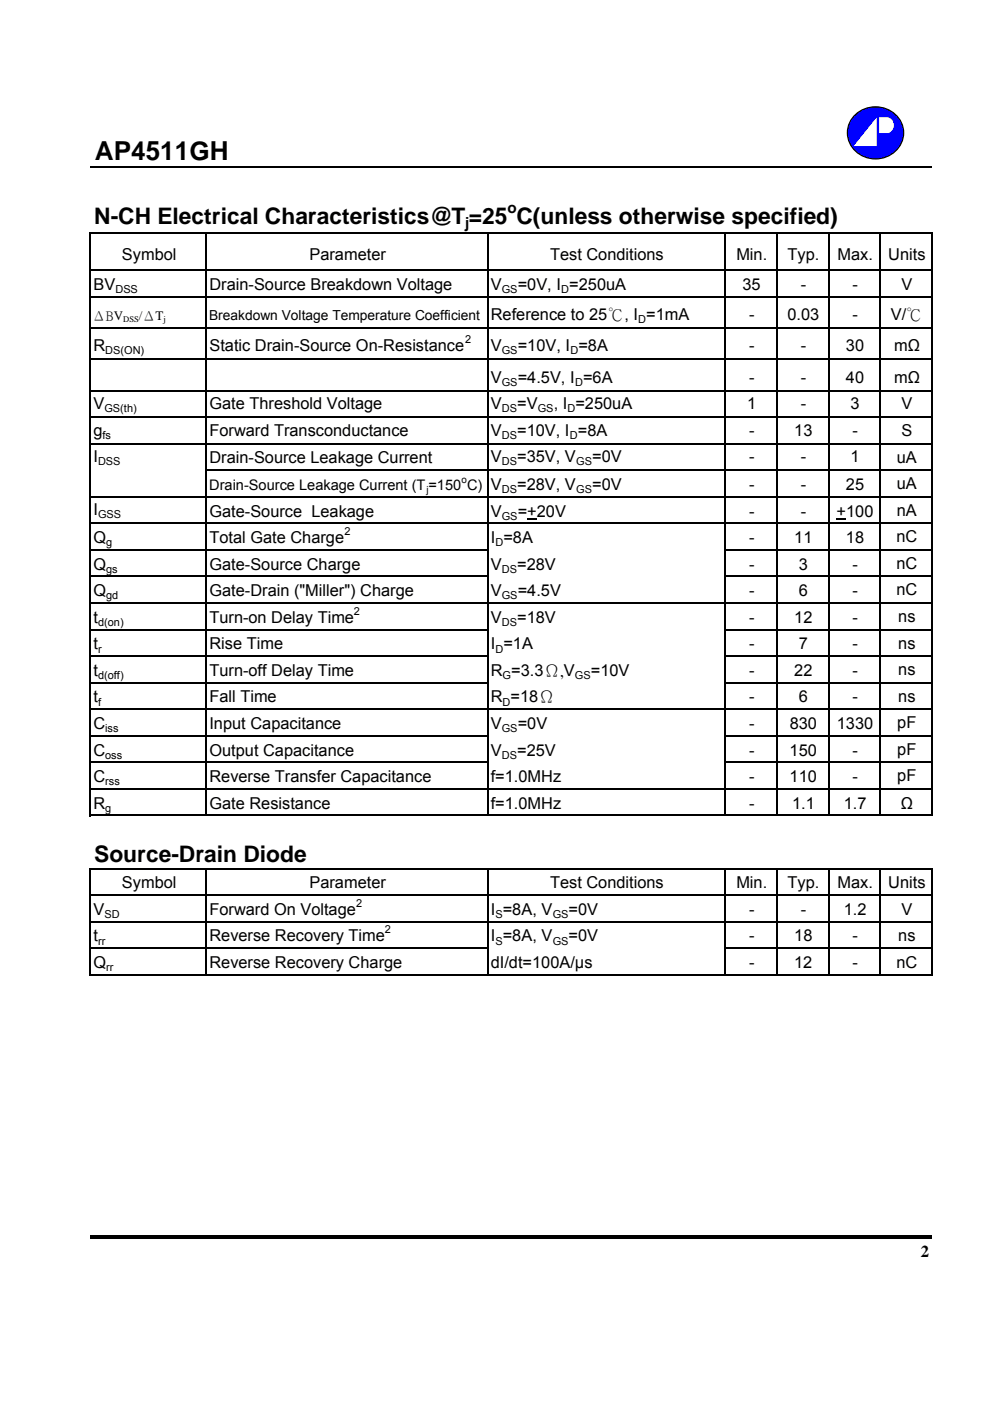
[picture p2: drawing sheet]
<svg xmlns="http://www.w3.org/2000/svg" width="210mm" height="297mm" viewBox="0 0 210 297" stroke-linecap="round" stroke-linejoin="round" font-family="sans-serif">
<defs><g id="words">
<text font-size="5.5" x="20.1" y="33.9">AP4511GH</text>
<g font-size="4.8">
<text x="20" y="47.5">N-CH Electrical Characteristics@T=25 C(unless otherwise specified)</text>
<text x="20" y="182.7">Source-Drain Diode</text>
</g>
<g font-size="3.5">
<text x="25.9" y="55.2">Symbol</text>
<text x="65.6" y="55.2">Parameter</text>
<text x="116.6" y="55.2">Test Conditions</text>
<text x="156.1" y="55.2">Min.</text>
<text x="167" y="55.2">Typ.</text>
<text x="177.6" y="55.2">Max.</text>
<text x="188.3" y="55.2">Units</text>
<text x="19.8" y="61.4">BV</text>
<text x="44.4" y="61.4">Drain-Source Breakdown Voltage</text>
<text x="104" y="61.4">V</text>
<text x="109.8" y="61.4">=0V, I =250uA</text>
<text x="157.4" y="61.4">35</text>
<text x="169.8" y="61.4">-</text>
<text x="180.8" y="61.4">-</text>
<text x="191.1" y="61.4">V</text>
<text x="104.1" y="67.8">Reference to 25℃, I =1mA</text>
<text x="158.8" y="67.8">-</text>
<text x="167" y="67.8">0.03</text>
<text x="180.8" y="67.8">-</text>
<text x="188.9" y="67.8">V/℃</text>
<text x="19.8" y="74.5">R</text>
<text x="44.4" y="74.5">Static Drain-Source On-Resistance</text>
<text x="104.1" y="74.5">V</text>
<text x="109.8" y="74.5">=10V, I =8A</text>
<text x="158.8" y="74.5">-</text>
<text x="169.8" y="74.5">-</text>
<text x="179.4" y="74.5">30</text>
<text x="189.6" y="74.5">mΩ</text>
<text x="104.1" y="81.1">V</text>
<text x="109.8" y="81.1">=4.5V, I =6A</text>
<text x="158.8" y="81.1">-</text>
<text x="169.8" y="81.1">-</text>
<text x="179.4" y="81.1">40</text>
<text x="189.6" y="81.1">mΩ</text>
<text x="19.8" y="86.7">V</text>
<text x="44.4" y="86.7">Gate Threshold Voltage</text>
<text x="104.1" y="86.7">V</text>
<text x="109.6" y="86.7">=V</text>
<text x="117.4" y="86.7">, I =250uA</text>
<text x="158.4" y="86.7">1</text>
<text x="169.8" y="86.7">-</text>
<text x="180.3" y="86.7">3</text>
<text x="191.1" y="86.7">V</text>
<text x="19.8" y="92.4">g</text>
<text x="44.4" y="92.4">Forward Transconductance</text>
<text x="104.1" y="92.4">V</text>
<text x="109.6" y="92.4">=10V, I =8A</text>
<text x="158.8" y="92.4">-</text>
<text x="168.4" y="92.4">13</text>
<text x="180.8" y="92.4">-</text>
<text x="191.1" y="92.4">S</text>
<text x="19.8" y="97.9">I</text>
<text x="44.4" y="98.1">Drain-Source Leakage Current</text>
<text x="104.1" y="98">V</text>
<text x="109.6" y="98">=35V, V</text>
<text x="125.6" y="98">=0V</text>
<text x="158.8" y="98">-</text>
<text x="169.8" y="98">-</text>
<text x="180.3" y="98">1</text>
<text x="190.2" y="98.1">uA</text>
<text x="104.1" y="103.9">V</text>
<text x="109.6" y="103.9">=28V, V</text>
<text x="125.6" y="103.9">=0V</text>
<text x="158.8" y="103.9">-</text>
<text x="169.8" y="103.9">-</text>
<text x="179.4" y="103.9">25</text>
<text x="190.2" y="103.7">uA</text>
<text x="19.8" y="109.1">I</text>
<text x="44.4" y="109.5">Gate-Source Leakage</text>
<text x="104.1" y="109.5">V</text>
<text x="109.8" y="109.5">=+20V</text>
<text x="158.8" y="109.5">-</text>
<text x="169.8" y="109.5">-</text>
<text x="177.4" y="109.5">+100</text>
<text x="190.2" y="109.3">nA</text>
<text x="19.8" y="115.1">Q</text>
<text x="44.4" y="115.1">Total Gate Charge</text>
<text x="104.1" y="115.1">I =8A</text>
<text x="158.8" y="115.1">-</text>
<text x="168.4" y="115.1">11</text>
<text x="179.4" y="115.1">18</text>
<text x="190.1" y="115">nC</text>
<text x="19.8" y="120.8">Q</text>
<text x="44.4" y="120.8">Gate-Source Charge</text>
<text x="104.1" y="120.8">V</text>
<text x="109.6" y="120.8">=28V</text>
<text x="158.8" y="120.8">-</text>
<text x="169.4" y="120.8">3</text>
<text x="180.8" y="120.8">-</text>
<text x="190.1" y="120.6">nC</text>
<text x="19.8" y="126.4">Q</text>
<text x="44.4" y="126.4">Gate-Drain (&quot;Miller&quot;) Charge</text>
<text x="104" y="126.4">V</text>
<text x="109.8" y="126.4">=4.5V</text>
<text x="158.8" y="126.4">-</text>
<text x="169.4" y="126.4">6</text>
<text x="180.8" y="126.4">-</text>
<text x="190.1" y="126.2">nC</text>
<text x="190.5" y="131.9">ns</text>
<text x="19.8" y="132">t</text>
<text x="19.8" y="137.7">t</text>
<text x="44.4" y="132">Turn-on Delay Time</text>
<text x="44.4" y="137.7">Rise Time</text>
<text x="104.1" y="137.7">I =1A</text>
<text x="104.1" y="132">V</text>
<text x="109.6" y="132">=18V</text>
<text x="158.8" y="132">-</text>
<text x="158.8" y="137.7">-</text>
<text x="168.4" y="132">12</text>
<text x="169.4" y="137.7">7</text>
<text x="180.8" y="132">-</text>
<text x="180.8" y="137.7">-</text>
<text x="190.5" y="137.5">ns</text>
<text x="19.8" y="143.3">t</text>
<text x="44.4" y="143.3">Turn-off Delay Time</text>
<text x="104.1" y="143.3">R =3.3Ω,V</text>
<text x="125.3" y="143.3">=10V</text>
<text x="158.8" y="143.3">-</text>
<text x="168.4" y="143.3">22</text>
<text x="180.8" y="143.3">-</text>
<text x="190.5" y="143.1">ns</text>
<text x="19.8" y="148.9">t</text>
<text x="44.4" y="148.9">Fall Time</text>
<text x="104.1" y="148.9">R =18Ω</text>
<text x="158.8" y="148.9">-</text>
<text x="169.4" y="148.9">6</text>
<text x="180.8" y="148.9">-</text>
<text x="190.5" y="148.8">ns</text>
<text x="19.8" y="154.6">C</text>
<text x="44.4" y="154.6">Input Capacitance</text>
<text x="104.1" y="154.6">V</text>
<text x="109.8" y="154.6">=0V</text>
<text x="158.8" y="154.6">-</text>
<text x="167.4" y="154.6">830</text>
<text x="177.4" y="154.6">1330</text>
<text x="190.2" y="154.4">pF</text>
<text x="19.8" y="160.2">C</text>
<text x="44.4" y="160.2">Output Capacitance</text>
<text x="104.1" y="160.2">V</text>
<text x="109.6" y="160.2">=25V</text>
<text x="158.8" y="160.2">-</text>
<text x="167.4" y="160.2">150</text>
<text x="180.8" y="160.2">-</text>
<text x="190.2" y="160">pF</text>
<text x="19.8" y="165.8">C</text>
<text x="44.4" y="165.8">Reverse Transfer Capacitance</text>
<text x="104" y="165.8">f=1.0MHz</text>
<text x="158.8" y="165.8">-</text>
<text x="167.4" y="165.8">110</text>
<text x="180.8" y="165.8">-</text>
<text x="190.2" y="165.7">pF</text>
<text x="19.8" y="171.4">R</text>
<text x="44.4" y="171.4">Gate Resistance</text>
<text x="104.1" y="171.4">f=1.0MHz</text>
<text x="158.8" y="171.4">-</text>
<text x="167.9" y="171.4">1.1</text>
<text x="178.9" y="171.4">1.7</text>
<text x="191" y="171.4">Ω</text>
<text x="25.9" y="188.3">Symbol</text>
<text x="65.6" y="188.3">Parameter</text>
<text x="116.6" y="188.3">Test Conditions</text>
<text x="156.1" y="188.3">Min.</text>
<text x="167" y="188.3">Typ.</text>
<text x="177.6" y="188.3">Max.</text>
<text x="188.3" y="188.3">Units</text>
<text x="19.8" y="194">V</text>
<text x="44.4" y="194">Forward On Voltage</text>
<text x="104.1" y="194">I =8A, V</text>
<text x="120.6" y="194">=0V</text>
<text x="158.8" y="194">-</text>
<text x="169.8" y="194">-</text>
<text x="178.9" y="194">1.2</text>
<text x="191.1" y="194">V</text>
<text x="19.8" y="199.6">t</text>
<text x="44.4" y="199.6">Reverse Recovery Time</text>
<text x="104.1" y="199.6">I =8A, V</text>
<text x="120.6" y="199.6">=0V</text>
<text x="158.8" y="199.6">-</text>
<text x="168.4" y="199.6">18</text>
<text x="180.8" y="199.6">-</text>
<text x="190.5" y="199.6">ns</text>
<text x="19.8" y="205.2">Q</text>
<text x="44.4" y="205.2">Reverse Recovery Charge</text>
<text x="104" y="205.2">dI/dt=100A/µs</text>
<text x="158.8" y="205.2">-</text>
<text x="168.4" y="205.2">12</text>
<text x="180.8" y="205.2">-</text>
<text x="190.1" y="205.2">nC</text>
<text x="195.2" y="266.4">2</text>
</g>
<g font-size="3.2">
<text x="107.6" y="45.1">o</text>
<text x="98.5" y="48.4">j</text>
</g>
<text font-size="3.1" x="44.4" y="103.9">Drain-Source Leakage Current (T =150 C)</text>
<text font-size="2.9" x="44.3" y="67.8">Breakdown Voltage Temperature Coefficient</text>
<g font-size="2.8">
<text x="19.6" y="67.8">ΔBV</text>
<text x="29.5" y="67.8">/ΔT</text>
</g>
<g font-size="2.3">
<text x="24.5" y="62.1">DSS</text>
<text x="106.4" y="62.1">GS</text>
<text x="119" y="62.1">D</text>
<text x="135.3" y="68.5">D</text>
<text x="22.3" y="75.1">DS(ON)</text>
<text x="98.6" y="72.7">2</text>
<text x="106.4" y="75.1">GS</text>
<text x="120.9" y="75.1">D</text>
<text x="106.4" y="81.8">GS</text>
<text x="121.9" y="81.8">D</text>
<text x="22.1" y="87.4">GS(th)</text>
<text x="106.4" y="87.4">DS</text>
<text x="114" y="87.4">GS</text>
<text x="120.3" y="87.4">D</text>
<text x="21.7" y="93">fs</text>
<text x="106.4" y="93">DS</text>
<text x="120.8" y="93">D</text>
<text x="20.8" y="98.6">DSS</text>
<text x="106.4" y="98.7">DS</text>
<text x="122.2" y="98.7">GS</text>
<text x="106.4" y="104.6">DS</text>
<text x="122.2" y="104.6">GS</text>
<text x="20.8" y="109.8">GSS</text>
<text x="73.1" y="113.4">2</text>
<text x="106.4" y="110.2">GS</text>
<text x="22.5" y="115.8">g</text>
<text x="105" y="115.8">D</text>
<text x="22.5" y="121.5">gs</text>
<text x="106.4" y="121.5">DS</text>
<text x="22.5" y="127.1">gd</text>
<text x="75" y="130.3">2</text>
<text x="106.4" y="127.1">GS</text>
<text x="20.8" y="132.7">d(on)</text>
<text x="106.4" y="132.7">DS</text>
<text x="20.8" y="138.3">r</text>
<text x="20.8" y="144">d(off)</text>
<text x="105" y="138.3">D</text>
<text x="106.6" y="144">G</text>
<text x="121.9" y="144">GS</text>
<text x="20.8" y="149.6">f</text>
<text x="106.6" y="149.6">D</text>
<text x="22.3" y="155.2">iss</text>
<text x="106.4" y="155.2">GS</text>
<text x="22.3" y="160.9">oss</text>
<text x="106.4" y="160.9">DS</text>
<text x="22.3" y="166.5">rss</text>
<text x="22.3" y="172.1">g</text>
<text x="22.1" y="194.6">SD</text>
<text x="75.5" y="192.2">2</text>
<text x="81.6" y="197.9">2</text>
<text x="105" y="194.6">S</text>
<text x="117.2" y="194.6">GS</text>
<text x="20.8" y="200.3">rr</text>
<text x="105" y="200.3">S</text>
<text x="117.2" y="200.3">GS</text>
<text x="22.5" y="205.9">rr</text>
</g>
<g font-size="2.1">
<text x="90.4" y="104.5">j</text>
<text x="97.9" y="102.4">o</text>
</g>
<g font-size="1.8">
<text x="26.1" y="68.4">DSS</text>
<text x="34.7" y="68.4">j</text>
</g>
</g></defs>
<path d="M111.8 110h2M177.4 110h2" fill="none" stroke="#000" stroke-width=".25"/>
<g fill="none" stroke="#000" stroke-width=".34">
<path d="M19.1 35.3h178.6M19.1 49.2v123.9M19.3 49.4h178.5M19.3 57.2h178.5M43.7 49.5v123.6M103.4 49.5v123.6M153.8 49.5v123.6M164.7 49.5v123.6M175.7 49.5v123.6M186.6 49.5v123.6M197.6 49.5v123.6M19.3 62.9h178.5"/>
<path d="M19.3 69.5h178.5M19.3 76.2h178.5M19.3 82.8h178.5M19.3 88.4h178.5M19.3 94.1h178.5M43.9 99.7h153.9M19.3 116.6h84.2M19.3 105.3h178.5M19.3 111h178.5M153.9 116.6h43.9M19.3 122.2h84.2M19.3 133.5h84.2"/>
<path d="M19.3 139.1h84.2M19.3 127.8h178.5M153.9 122.2h43.9M153.9 133.5h43.9M153.9 139.1h43.9M19.3 144.7h84.2M19.3 156h84.2M19.3 150.4h178.5M153.9 144.7h43.9M153.9 156h43.9M19.3 161.6h84.2M19.3 167.3h178.5"/>
<path d="M19.3 172.9h178.5M153.9 161.6h43.9M19.1 184v22.8M19.3 184.2h178.5M19.3 189.8h178.5M19.3 195.4h178.5M43.7 184.3v22.5M103.4 184.3v22.5M153.8 184.3v22.5M164.7 184.3v22.5M175.7 184.3v22.5M186.6 184.3v22.5"/>
<path d="M197.6 184.3v22.5M19.3 201h84.2M19.3 206.7h178.5M153.9 201h43.9"/>
</g>
<path d="M19.1 261.8h178.6v.7h-178.6z" fill="#000"/>
<path d="M181.4 24.3a6.1 6.1 0 0 1 10.1 3 5.9 5.9 0 0 1-2.9 5.7 5.9 5.9 0 0 1-6.5-.4 5.3 5.3 0 0 1-.7-8.3z" fill-rule="evenodd" fill="#00f" stroke="#000" stroke-width=".25"/>
<g fill="#fff">
<path d="M185.9 24.8v6.2h-4.9z"/>
<path d="M186.4 24.8h1.6a1.72 1.72 0 0 1 1.5 1.8 1.72 1.72 0 0 1-1.5 1.7h-1.6z" fill-rule="evenodd"/>
</g>
<use href="#words"/>
</svg>
